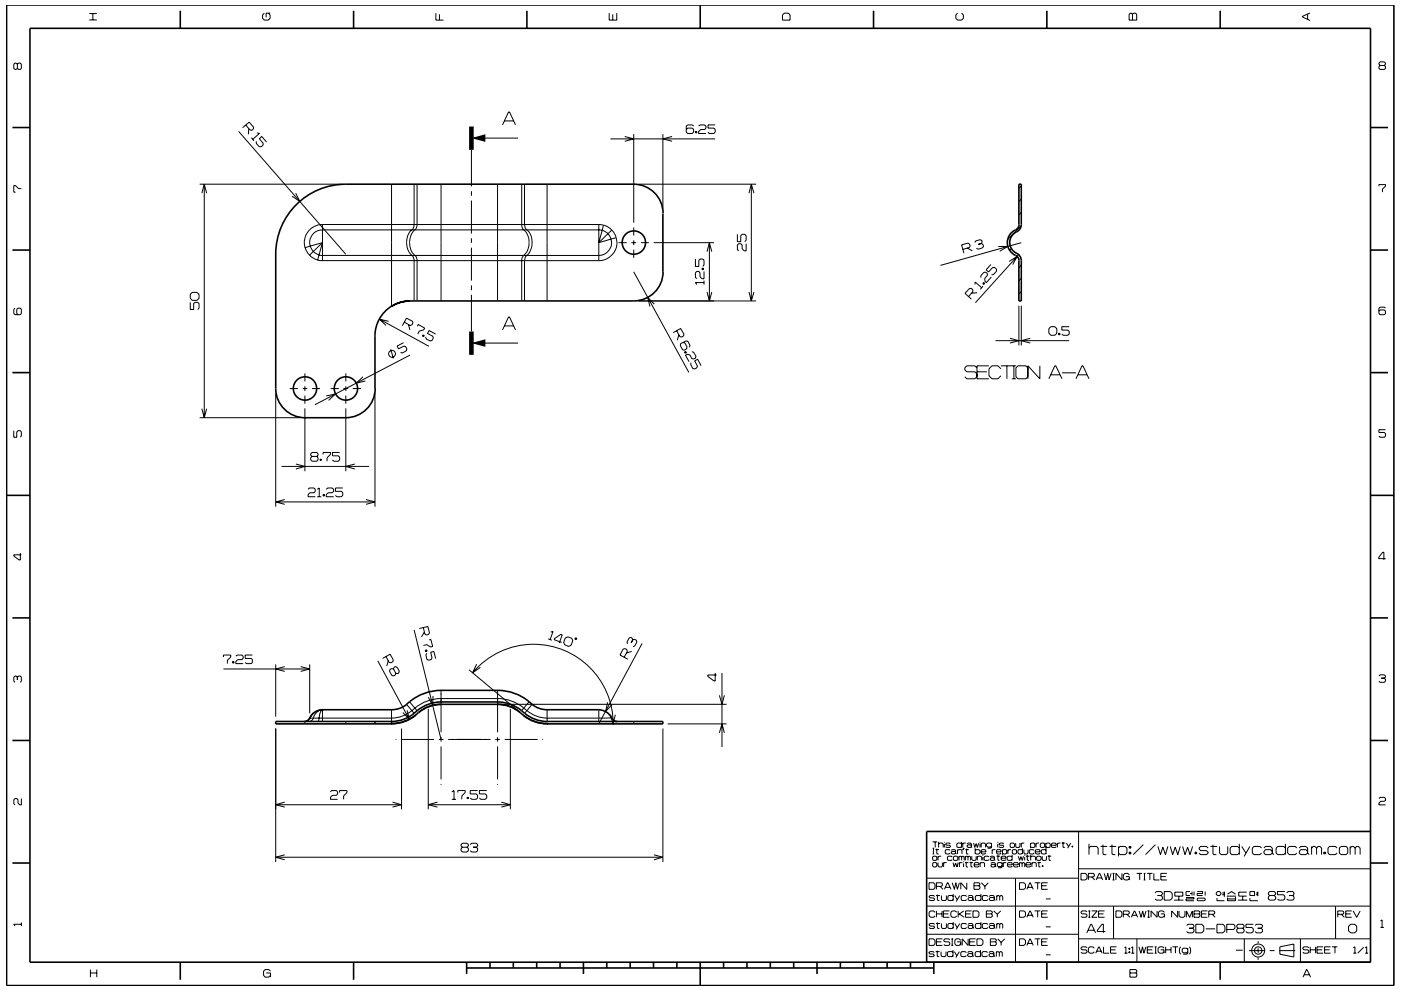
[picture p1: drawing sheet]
<svg xmlns="http://www.w3.org/2000/svg" width="297mm" height="210mm" viewBox="0 0 297 210" stroke-linecap="round" stroke-linejoin="round" font-family="sans-serif">
<g fill="none" stroke="#000" stroke-width=".21">
<path d="M3.7 13.6l-.3-.2h-.2l-.3 .2v.9l.3 .2 .5-.2M3.7 13.6l.2-.2h.4l.2 .2v.9l-.2 .2h-.4l-.2-.2M3.7 13.6v.9M18.9 4.2h1.6M18.9 2.9h1.6M19.7 2.9v1.3M56 2.8l-.3 .4v.7l.3 .4h.9l.4-.4v-.7l-.4-.4M57.3 2.8h-.9v.9M92.4 2.8v1.5h1.6M93.2 3v1.3M129.2 2.8v1.5h1.6v-1.5M129.9 3v1.3"/>
<path d="M166.3 2.8h.8l.4 .4v1.1h-1.6v-1.1zM203 2.8l-.4 .4v.7l.4 .4h.9l.4-.4v-.7l-.4-.4M239.6 2.8h.3l.2 .2 .3-.2h.3l.3 .2v1.3h-1.6v-1.3zM240.1 3v1.3M277.2 3v1.1M277.7 2.7l-1.6 .8v.1l1.6 .8M292.6 13.9l-.2-.3v-.2l.2-.3h.9l.2 .3v.2l-.2 .3M292.6 13.9l-.2 .2v.4l.2 .2h.9l.2-.2v-.4l-.2-.2M292.6 13.9h.9M42.3 39.1h30M43.3 39.1v49.5M50.6 27.9l22.7 26"/>
<path d="M52.1 26.5l.9 1.1h.4l.3-.3 .1-.3-1-1.1-1.4 1.2M52.7 27.3v1.2M53.3 29.2l.5 .7M54.4 30l-.1 .4 .6 .7h.5l.4-.3v-.4l-.8-1 .5-.5 1 1.2M54.5 28.2l.5 .1-1.4 1.2M83 39.1v25.9M87.8 39.1v8.5a1.68 1.68 0 0 1-.9 1.5 4.1 4.1 0 0 0 .8 5.5l.1 .5v8.7M88.4 39.1v8.7l-.2 .7a4 4 0 0 0 .1 6.1l.1 .5v8.7M93.5 39.1v24.7M99.9 31.8v7.7M99.9 29.3h10M105.5 39.1v24.7"/>
<path d="M106.5 26.5l1.3-2.8h.2l1.3 2.8M107 25.7h1.9M110.6 39.1v8.5a1.66 1.66 0 0 0 .9 1.5 4 4 0 0 1-.7 5.4l-.2 .6v8.7M111.2 39.1v8.5l.2 .7a4 4 0 0 1 0 6.2l-.2 .8v8.5M116 39.1v24.7M129.4 29.5h22.2M132.5 29l1.9 .5-1.9 .5M134.4 28.4v18.8M135.4 39.1h24.9M140.5 28.4v15.9M142.5 28.9l-2 .6 2 .5M147.1 26.8l-.3-.3h-1l-.3 .3v1.2l.3 .3h1l.3-.3v-.5l-.3-.3h-1l-.3 .3"/>
<path d="M147.4 27.9h.3v.3h-.3zM147.6 27.9v.3M148.1 26.8l.3-.3h1l.3 .3v.4l-.3 .3h-.8l-.5 .4v.4h1.6M151.6 26.5h-1.5v.7h1.3l.2 .3v.5l-.2 .3h-1l-.3-.3M159.3 39.1v24.7M216.5 39.5l-.5 .5M292.4 39.5v-.3h1.3v.3l-.6 .6v.7M4.5 40h-.6l-.6-.6h-.4v1.4h.4M42.8 41l.5-1.9 .5 1.9M62.7 41l.9 1.7-1.7-1.1M64.7 52.5l.3 .7 .6 .9M65.6 54.1l1 .8 .8 .3"/>
<path d="M65.8 52.2l.6 1.1M66.4 53.3l1.3 .8M66.4 53.3l-.8 .8M67.4 55.2l1 .1M67.6 54.1l-.2 1.1M68.4 55.3h58.6M68.4 51.5l-.8 2.6M68.4 47.6a3.8 3.8 0 0 0-3.7 4.9l1.1-.3M68.4 51.5l-2 1.8M68.4 51.5l-2.6 .7M99.9 40.5v1M99.9 42.5v7"/>
<path d="M99.9 50.5v1M99.9 52.5v7M127 47.6v7.7M127.7 48.8l1.2 .8M127.7 48.8h-59.3a2.66 2.66 0 0 0-2.6 3.4M127.7 48.8l-.7 2.7M127.9 47.7l-.7-.1h-58.8v7.7M127.9 47.7l-.2 1.1M128 47.7l.7 .3 1 .8M128.9 49.6l.6 1.1M128.9 49.6l-1.9 1.9M129.5 50.7a2.71 2.71 0 0 1-2.5 3.5h-58.8l-.6-.1"/>
<path d="M129.5 50.7l-2.5 .8M129.7 48.8l.5 .6 .4 1M129.7 48.8l-.8 .8M130.6 50.4a3.8 3.8 0 0 1-3.6 4.9M130.6 50.4l-1.1 .3M131.2 51.5h1.7M133.9 51.5h1M134.4 57.7l11.6 21.3M134.4 48.3v1.6M134.4 51v1M134.4 52.9v1.8M135.9 51.5h1.7"/>
<path d="M138.6 51.5h12.8M147.4 54.9v1.6h.8v-1.3l.2-.3h.6l.3 .3v1l-.3 .3M148.8 56.9h.3v.3h-.3zM148.8 57h.3M149.3 57.6v1.5h-.5l-.4-.4v-.8l-.2-.3h-.5l-.3 .3v.9l.3 .3M149.3 59.9h-1.9l.3 .5M149.3 59.5v.9M149.9 53.4l.5-1.9 .5 1.9M150.4 51.5v12.3M156.3 49.7v1.6h.8v-1.3l.2-.3h.6l.3 .3v1l-.3 .3M158.2 51.7v1.5h-.4l-.5-.4v-.9l-.2-.2h-.5l-.3 .2v1.1l.3 .2M158.8 41l.5-1.9 .6 1.9"/>
<path d="M204.1 52.9l1.4-.4 .2-.4-.1-.3-.4-.2-1.3 .3 .5 1.8M205.1 52.6l1.1 .6M206.7 51.4l.2-.3 .9-.3 .4 .2-.1 .6M208.1 51.6l-.7 .3M208.1 51.6l.3 .3 .1 .3-.2 .4-.9 .3-.4-.2M208.6 59.9l.2 .2-.2 .2-.2-.1zM210.1 56.1l-1 1.1 .5 .5 .8-.9 .5-.1 .4 .4v.4l-.7 .7-.4 .1M210.2 58.8l-1.1 1.1-.3-.3v-.5l.5-.7v-.4l-.3-.3h-.4l-.7 .8 .1 .4M211.7 52.3h2l-1.7 1M214 55.5l1.6-1.1-.9 1.7M214.4 52.7l-.3 .4M216 54l-9.2 10.2"/>
<path d="M216.5 59.1l-.5 .5M216.5 56.3l-.5 .5M216.5 45l-.5 .5M216.5 42.2l-.5 .6M216.5 47.9l-2.8 2.9M216.5 51.5l-17.1 4.8M3.2 65.4l-.3 .2v.9l.3 .3h1.1l.2-.3v-.9l-.2-.2h-.5l-.2 .2v.9l.2 .3M40.3 64.1v1.6h.8v-1.3l.2-.3h.6l.3 .3v1l-.3 .3M40.8 62h.9l.5 .4v.9l-.5 .4h-.9l-.5-.4v-.9zM64.6 79.2v1.7M73.3 79.2v1.7M77 79.9l-1.5 1.4 2-.5"/>
<path d="M80.4 67.7l10.5 5.7M82.4 68.2l-2-.5 1.5 1.3M82.8 74.1l.6 1.9M83.8 74.7v.1M85.6 72.7l-1.4 .7 .3 .6 1.1-.6 .4 .1 .3 .5-.2 .4-.8 .5-.4-.1M85.7 68.3l1.2 .7 .4-.1 .2-.4v-.3l-1.3-.7-.9 1.6M86.6 68.8l.3 1.2M86.9 75.3l-20.1 10.5M88.5 69.2l.2-.4 1.3 .8-.2 .4-.9 .2-.3 .7M89.7 71l.3 .2-.2 .2-.2-.1zM89.8 71.1l-.1 .2M92.4 70.9l-1.4-.8-.4 .6 1.2 .6 .1 .4-.3 .5-.4 .1-.9-.4v-.4"/>
<path d="M99.9 60.5v1M99.9 62.5v7.8M99.9 72.8h10M106.5 70l1.3-2.8h.2l1.3 2.8M107 69.1h1.9M135.4 63.8h24.9M138.7 64.5l-1.4-1.4 .5 1.9M143.5 70.1l.6 1.3 .4 .1 .4-.2 .1-.4-.7-1.2-1.6 .9M143.9 71l-.3 1.2M144.8 72.6l.4 .1 .5 .9-.1 .4-.5 .3-.4-.1-.5-.9 .1-.4 1.2-.6 .3 .1 .5 .9-.1 .4M145.1 74.7l.3-.2 .1 .3-.2 .1zM145.5 74.7l-.3 .1"/>
<path d="M146.5 76.9l-.1 .4 .5 .9 .4 .1 .4-.3 .2-.4-.6-1.1 .6-.3 .7 1.4M146.7 74.6l.4 .1 .5 .9-.2 .4-.3 .2-.4-.1-.4-.8-.6-.2-.4 .2 .8 1.4M149.9 61.9l.5 1.9 .5-1.9M158.8 61.9l.5 1.9 .6-1.9M204.6 79.9l.4 .4h1.7l.4-.4M205.4 62.9l.9-1.1-.1-.3-.2-.3h-.5l-.9 1 1.4 1.3M206.7 60.3l.1-.5 1.3 1.2M207.1 78l-.4-.4h-1.7l-.4 .4v.4l.4 .5h1.7l.4 .4M207.1 78.9h2.2M207.2 62.1l-1.2 .1M208.4 60.7l-.5 .7M208.4 60l.3 .2"/>
<path d="M209.7 77.6h-2.6v2.7h2.6M211.1 72.3h15.6M212.2 78.2l-.6-.6h-1.3l-.6 .6v1.5l.6 .6h1.3l.6-.6M212.2 77.6h3.2M213.5 77.6v2.7M214.1 71.8l1.9 .5-1.9 .5M215 77.6v2.7M216 64.9v8.4M216.5 61.8l-.5 .5M216.5 64.9v8.4M217.9 78l-.4-.4h-1.7l-.4 .4v1.9l.4 .4h1.7l.4-.4M218.4 71.8l-1.9 .5 1.9 .5"/>
<path d="M220.5 77.6v2.7l-2.6-2.7v2.7M222.8 79.5h1.9M222.8 69.3h.8l.5 .4v1l-.5 .4h-.8l-.4-.4v-1zM224.4 70.7h.3v.3h-.3zM224.6 70.7v.3M225.2 79.1h2.9M226.7 69.3h-1.6v.7h1.3l.3 .3v.6l-.3 .2h-1l-.3-.2M228.6 79.5h1.9M293.7 65.4l-.2-.3h-.9l-.2 .3v1.1l.2 .3h.9l.2-.3v-.5l-.2-.3h-.9l-.2 .3M2.9 91.3v1.4h.7v-1.1l.2-.3h.5l.2 .3v.9l-.2 .2M42.3 88.6h21.4M42.8 86.7l.5 1.9 .5-1.9"/>
<path d="M58.5 83.4v24.1M59.7 98.9h18.6M61.4 82.4h1.8M62.7 98.4l1.9 .5-1.9 .6M64.2 82.4h.9M64.6 86.6v13.3M64.6 81.9v1M64.6 83.9v1.7M66.2 82.4h1.7M66.2 96.8l-.3-.2v-.3l.3-.3h1l.2 .3v.3l-.2 .2M66.2 96.8l-.3 .3v.4l.3 .3h1l.2-.3v-.4l-.2-.3M66.2 96.8h1"/>
<path d="M67.9 97.4h.2v.3h-.2zM68 97.4v.3M68.5 96.4v-.4h1.6v.4l-.8 .7v.7M69.2 84l1.9-.4-1.4 1.3M70.1 82.4h1.7M72 96h-1.5v.7h1.3l.2 .3v.5l-.2 .3h-1.1l-.2-.3M72.8 82.4h1M73.3 86.6v13.3M73.3 81.9v1M73.3 83.9v1.7M74.8 82.4h1.7M75.2 98.4l-1.9 .5 1.9 .6"/>
<path d="M79.5 83.4v24.1M214.5 80.3h.9M222.4 80.3l1.2-2.7h.3l1.3 2.7M228.1 80.3l1.3-2.7h.2l1.3 2.7M293.7 91.1h-1.3v.6h1.1l.2 .3v.5l-.2 .2h-.9l-.2-.2M4.3 117.3v1.5h-.2l-1.2-.9v-.2h1.6M58.5 106.5h21M60.4 106l-1.9 .5 1.9 .5M65.3 103.8l.3-.3h1l.2 .3v.4l-.2 .3h-.9l-.4 .4v.5h1.5M67.3 105.4h.8M67.3 103.8l.4-.3v1.9M68.5 104.9h.3v.3h-.3z"/>
<path d="M68.6 104.9v.3M69.2 103.8l.3-.3h.9l.3 .3v.4l-.3 .3h-.8l-.4 .4v.5h1.5M72.7 103.5h-1.6v.7h1.3l.3 .3v.6l-.3 .3h-1l-.3-.3M77.6 106l1.9 .5-1.9 .5M293.8 118.5h-1.5v-.3l.9-1.1h.2v1.6M47.4 139.4v-.5h1.5v.5l-.7 .6v.8M50 139.2l.3-.3h1l.3 .3v.5l-.3 .2h-.9l-.4 .4v.5h1.6M53.5 138.9h-1.5v.8h1.3l.2 .2v.6l-.2 .3h-1.1l-.2-.3M81.8 139.2l.7 1.3 .4 .1 .4-.2 .1-.4-.7-1.2-1.6 .9M87.8 133.6l5.7 23.2M89.7 133.1l.4 1.4 .3 .2 .4-.1 .3-.4-.4-1.3-1.8 .4M90 134.1l-.6 1"/>
<path d="M90.2 137.9l.3-.1 .1 .3-.3 .1zM90.5 138.6l-.2 .3 .2 1 .3 .1 .6-.1 .2-.3-.3-1.3 .7-.1 .4 1.5M90.5 138h-.3M91 135.7l.4-.1 .3 1.5-.4 .1-.8-.5-.7 .2M116.2 135.5l.8 .3M116.8 134.1l.5-.2-.7 1.8M119.1 136.3l-1.6-.6 .1-.3 1.4-.9 .2 .2-.6 1.7M119.8 135.3l.6-.2 .8 .3 .3 .5-.4 .9-.5 .3-.8-.3-.3-.5zM121.9 135.3h.3l.1 .3h-.3zM132.3 139.4l.7-1.2-.1-.5-.4-.1-.4 .1-.7 1.2 1.7 .9M133.9 138.2l-1.1 .3M134.2 135.7l-.2-.4-.2-.1-.4 .1-.5 .9 .2 .4"/>
<path d="M134.2 135.7l-.4 .7M134.2 135.7l.3-.1 .4 .2 .1 .4-.5 .9h-.3M136.1 136.5l-9.1 17M3.7 143.6l-.3-.2h-.2l-.3 .2v.9l.3 .2M3.7 143.6l.2-.2h.4l.2 .2v.9l-.2 .2M3.7 143.6v.6M47.4 141.9h18.3M49.3 140.3h.3v.3h-.3zM49.5 140.3v.3M58.5 140.9v11.1M58.5 154.5v28.3M60.4 141.4l-1.9 .5 1.9 .5"/>
<path d="M63.8 141.4l1.9 .5-1.9 .5M65.7 140.9v10.4M66.4 152.3h-.6l-.4 .5-.7 .2-.1 .5M66.4 152.3l-.3 .5-.5 .2M66.4 152.3h1.2M67.6 152.3v.5l-.2 .2M67.6 152.3h15.4M68.4 150.5l-.2 .1a1.95 1.95 0 0 0-.6 1.7M68.4 150.5v2.5M68.4 150.5a2.25 2.25 0 0 0-2 1.8M68.4 150.5a2.85 2.85 0 0 0-2.6 1.8h-.1M73.3 153v.5"/>
<path d="M80.1 140.2l6.7 12.4M82.3 140.1l-.3 1.2M83 150.5v2.5M83.4 141.9l.2-.4 .2-.1 .4 .1 .5 .9-.2 .3-.2 .2-.4-.1M83.4 141.9l.5 .9M83.4 141.9l-.3-.1-.4 .2-.1 .4 .5 .8 .3 .2 .4-.2 .1-.4M83.9 156.8h.1M85 156.8h7M85.1 154.5v17.2M86.2 149.4l1.6 1.9M86.3 150.7l.5 1.9-1.4-1.5M86.7 152.1l.2 .4"/>
<path d="M86.8 148.8l1.2 1.4-.7 .5M87.3 150.7l-1.1 .8-1.2 .5-2 .3M90.8 150.4v21.3M91.8 147.6l-.1 2-.9-1.7M93 156.8h1M93.5 148.2h12a8.7 8.7 0 0 1 5.6 2M93.5 146.4v8.9M93.5 156.3v1M93.5 158.3v7M93.5 148.2a8.7 8.7 0 0 0-5.5 2l.4 .5M95 156.8h9M99.4 142.1l10.1 8.4"/>
<path d="M100.2 142.7a16.9 16.9 0 0 1 18.8-5 16.9 16.9 0 0 1 11 16v-.2M101 140.9l-.8 1.8 1.7-1.1M105 156.8h1M105.5 146.4v8.9M105.5 156.3v1M105.5 158.3v7M106.5 149.4h47.5M107 156.8h7M108.2 150.4v21.3M111 150.2l.7 .5M111 150.2l-.4 .5M111.7 150.7l-.5 .6"/>
<path d="M111.7 150.7l1.1 .8 1.2 .5 2 .3M112.2 148.8l-1.2 1.4M112.8 149.4l-1.1 1.3M115 156.8h.1M116 150.5v2.5M116 152.3h11M127 152.3h2.7M127 150.5v2.5M128.8 149l-.4 1.9 1.4-1.4M129.5 151.6l.5 1.9 .5-1.9M134.4 153v.5M140.5 154.5v28.3"/>
<path d="M141.6 153.5h12.4M151.6 142.7v1.7h-.2l-1.3-.9v-.3h1.8M152.5 147.5l.6 1.9 .5-1.9M152.5 155.4l.6-1.9 .5 1.9M153.1 142.7v15.7M292.4 143.4l.2-.3h.9l.2 .3v.2l-.2 .2M292.9 143.8h.6M293.5 143.8l.2 .3v.4l-.2 .2h-.9l-.2-.2M4.5 169.4v1.3h-.3l-.4-.4v-.7l-.2-.2h-.4l-.3 .2v.9l.3 .2M58.5 170.7h26.6M60.4 170.1l-1.9 .6 1.9 .5M70.1 168l.2-.3h1l.3 .3v.4l-.3 .3h-.8l-.4 .4v.4h1.5"/>
<path d="M72 168.1v-.4h1.6v.4l-.7 .7v.7M83.2 170.1l1.9 .6-1.9 .5M90.8 170.7h17.4M92.8 170.1l-2 .6 2 .5M93.5 166.3v.2M95.8 169.5h.9M95.8 168l.5-.3v1.8M97.1 168.1v-.4h1.5v.4l-.7 .7v.7M98 179.7l-.3-.3v-.3l.3-.2h1l.3 .2v.3l-.3 .3M98 179.7l-.3 .3v.4l.3 .3h1l.3-.3v-.4l-.3-.3M98 179.7h1M99 169.1h.3v.3h-.3z"/>
<path d="M99.1 169.1v.3M99.7 179.1l.3-.2h1l.3 .2v.3l-.3 .3M100.3 179.7h.7M101 179.7l.3 .3v.4l-.3 .3h-1l-.3-.3M101.3 167.7h-1.6v.7h1.3l.3 .3v.5l-.3 .3h-1l-.3-.3M103.2 167.7h-1.6v.7h1.3l.3 .3v.5l-.3 .3h-1l-.3-.3M105.5 166.3v.2M106.3 170.1l1.9 .6-1.9 .5M197.7 178.6h1M197.7 179.9h.4M197.9 179.9v1.2M198.3 178.6v1.1"/>
<path d="M198.6 180v1.1h.4M199 179l.2-.2h.6l.2 .2v.7M199 178.6v1.1M200.2 178.6v.1M200.2 179v.7M201.5 179l-.2-.2h-.6l-.2 .3 .2 .2h.6l.2 .3-.2 .1h-.6l-.2-.1M203.9 179l-.2-.2h-.7l-.1 .2v.6l.1 .1h.7l.2-.1M203.9 178.6v1.1M204.1 178.8v.9M204.2 179.9h.2l-.2 .4zM204.3 179.9l-.1 .4M204.8 178.8h-.5l-.2 .2"/>
<path d="M204.9 180v1.1h.4M205 179l.2-.2h.6l.2 .2v.6M206 179.4l-.2-.2h-.6l-.2 .2 .2 .3h.6l.2-.1M206 179.6l.1 .1M206.4 178.8l.3 .9 .3-.8 .2 .8 .3-.9M206.8 179.9v1.2M207.8 178.6v.1M207.8 179v.7M208 179l.2-.2h.5l.3 .2v.7M208 178.8v.9M210.2 179l-.2-.2h-.6l-.2 .2v.4l.2 .3h.6l.2-.3M210.2 178.8v.9l-.2 .2h-.6"/>
<path d="M211.5 178.6v.1M211.5 179v.7M212.8 179l-.2-.2h-.6l-.2 .3 .2 .2h.6l.2 .3-.2 .1h-.6l-.2-.1M214.3 178.8h.6l.2 .2v.6l-.2 .1h-.6l-.1-.1v-.6zM215.3 178.8v.8l.2 .1h.6l.1-.1v-.8M216.5 178.8v.9M216.8 179.9v1.2M217.2 178.8h-.5l-.2 .2M218.5 179l.2-.2h.5l.2 .2v.6l-.2 .1h-.5l-.2-.1M218.5 178.8v1.1M219.7 178.8v.9M220.3 178.8h-.5l-.1 .2"/>
<path d="M220.6 179l.2-.2h.5l.2 .2v.6l-.2 .1h-.5l-.2-.1zM221.7 179l.3-.2h.5l.2 .2v.6l-.2 .1h-.5l-.3-.1M221.7 178.8v1.1M221.8 179.9v1.2M222.9 179.3h1l-.1-.5h-.7l-.2 .2v.6l.2 .1h.7l.1-.1M224.2 178.8v.9M224.8 178.8h-.4l-.2 .2M225.1 178.8h.7M225.4 178.6v1.1h.4M226.1 178.8l.5 .8M227 178.8l-.6 1.1M227.3 179.4h.2v.3h-.2z"/>
<path d="M227.4 179.4v.3M228.7 176.4v27.7M230.9 179.9l.3-.4h1.3l.3 .4v1.4M230.9 179v2.3M233.3 179.5h1.4M233.8 179.2v1.9l.2 .2h.6M235.2 179.5h1.4M235.8 179.2v1.9l.2 .2h.5M237.1 179.9l.4-.4h1l.4 .4v1l-.4 .4h-1l-.4-.4M237.1 179.5v2.1M239.4 179.5h.4v.4h-.4zM239.6 179.5v.4"/>
<path d="M242.4 179.2l-2.1 2.1M245 179.2l-2.1 2.1M245.5 179.5l.5 1.8 .5-1.6 .6 1.6 .5-1.8M248.1 179.5l.5 1.8 .6-1.6 .5 1.6 .5-1.8M250.7 179.5l.5 1.8 .6-1.6 .5 1.6 .6-1.8M256.2 179.9l-.4-.4h-1.2l-.4 .4 .4 .5h1.2l.4 .5-.4 .4h-1.2l-.4-.4M256.6 179.5h1.5M257.2 179.2v1.9l.1 .2h.6M258.6 179.5v1.4l.3 .4h1.1l.3-.4v-1.4M262.8 179.9l-.4-.4h-1.2l-.4 .4v1l.4 .4h1.2l.4-.4M262.8 179v2.3M263.3 179.5l.9 1.4"/>
<path d="M265 179.5l-1.2 2.1M267.5 179.9l-.4-.4h-1.2l-.4 .4v1l.4 .4h1.2l.4-.4M268 179.9l.3-.4h1.1l.3 .4v1M272.5 179.9l-.3-.4h-1.3l-.3 .4v1l.3 .4h1.3l.3-.4M272.5 179v2.3M274.9 179.9l-.3-.4h-1.2l-.4 .4v1l.4 .4h1.2l.3-.4M275.5 179.9l.3-.4h1.1l.3 .4v1M278.1 179.9l.3-.4h.4l.3 .4M278.1 179.5v1.8M279.1 179.9l.4-.4h.3l.4 .4v1.4M279.1 179.9v1.4M283.5 179.9l-.4-.4h-1.2l-.3 .4v1l.3 .4h1.2l.4-.4"/>
<path d="M284 179.9l.3-.4h1.1l.3 .4v1l-.3 .4h-1.1l-.3-.4zM286.3 179.9l.3-.4h.3l.4 .4M286.3 179.5v1.8M287.3 179.9l.4-.4h.3l.4 .4v1.4M287.3 179.9v1.4M292.4 169.4l.2-.3h.9l.2 .3v.3l-.2 .3h-.8l-.3 .3v.4h1.3M4.5 195.7v.7M4.5 196h-1.6l.3 .4M58.5 181.8h82M60.4 181.3l-1.9 .5 1.9 .6M138.6 181.3l1.9 .5-1.9 .6M196.5 198.2h32.2"/>
<path d="M196.5 192.2h94.1M196.6 186.3h32.1M197 199.1h.9l.3 .4v.7l-.3 .3h-.9zM197 187.2h.9l.3 .4v.7l-.3 .3h-.9zM197.7 181.1h.4M197.7 181.8l.2-.2h.6l.1 .2v.5l-.1 .2h-.6l-.2-.2zM197.7 183.1l.2-.1h.6l.1 .1v.6l-.1 .2h-.6l-.2-.2zM198.2 190.2l-.2-.3h-.8l-.2 .3 .2 .3h.8l.2 .3-.2 .2h-.8l-.2-.2M198.2 196.1l-.2-.2h-.8l-.2 .2 .2 .3h.8l.2 .2-.2 .3h-.8l-.2-.2M198.2 193.5l-.2-.3h-.7l-.3 .3v.8l.3 .3h.7l.2-.3M198.3 180.2h.8M198.5 189.9h.8"/>
<path d="M198.5 195.9h.8M198.5 188h1.1l.2-.2v-.4l-.2-.2h-1.1v1.4M198.5 199.8h1.1M198.5 193.2v1.4M198.5 193.8h1.2M198.7 189.7v1.2l.5 .1M198.7 195.7v1.1l.5 .1M198.9 183v.7l.2 .2h.5l.2-.2v-.7M198.9 181.6v.9M199.3 188l.6 .6M199.6 181.6h-.5l-.2 .2M199.6 189.9v.9l.2 .2h.6l.3-.2v-.9"/>
<path d="M199.6 195.9v.8l.2 .2h.6l.3-.2v-.8M199.7 193.2v1.4M199.8 199.1h-1.3v1.4h1.3M200 193.8h1.1M200.1 183v.9M200.2 188.6l.7-1.4h.1l.6 1.4M200.4 188.2h1M200.7 183h-.5l-.1 .1M201.3 193.2h-1.3v1.4h1.3M201.4 199.3l-.2-.2h-.9l-.2 .5 .2 .2h.9l.2 .2v.3l-.2 .2h-.9l-.2-.2M201.4 180.4l-.1-.2h-.7l-.2 .2v.5l.2 .2h.7l.1-.2M201.7 180.4l.2-.2h.5l.2 .2v.5"/>
<path d="M201.7 199.1h.4M201.9 199.1v1.4M201.9 187.2l.5 1.4 .2-1.4 .4 1.4 .4-1.4M201.9 181.8l-.2-.2h-.7l-.1 .2v.5l.1 .2h.7l.2-.2M202.1 183l.2 .9 .3-.9 .3 .9 .3-.9M202.1 190.2l-.2-.3h-.7l-.2 .3v.6l.2 .2h.7l.2-.2M202.1 196.1l-.2-.2h-.7l-.2 .2v.6l.2 .2h.7l.2-.2M202.1 189.6v1.4M202.1 195.6v1.3M202.1 181.8l.2-.2h.6l.2 .2v.5l-.2 .2h-.6l-.2-.2zM202.4 189.9l.5 .9M202.4 195.9l.5 .8"/>
<path d="M202.6 180.8l-.2-.2h-.5l-.2 .2 .2 .3h.5l.2-.2M202.6 180.9l.2 .2M202.9 193.5l-.3-.3h-.7l-.3 .3v.8l.3 .3h.7l.3-.3M202.9 199.8h.8v.7M203 180.4l.2-.2h.6l.2 .2v.7M203 180.2v.9M203.2 193.2v1.4M203.3 181.8l.2-.2 .4 .2M203.3 181.6v.9M203.4 193.8l1 .8M203.4 183v.9M203.5 189.9l-.8 1.3"/>
<path d="M203.5 195.9l-.8 1.2M203.7 199.5l-.3-.4h-.7l-.3 .4v.7l.3 .3h.7l.3-.3M203.9 181.8v.7M203.9 181.8l.1-.2 .4 .2v.7M204 183h-.4l-.2 .1M204.3 182.7v.2M204.3 183.1v.8M204.3 193.2l-1.1 .8M204.6 183h.7M204.7 180.2h.7M204.7 181.6v.9M204.7 181.8l.1-.2 .4 .2"/>
<path d="M204.7 193.8h1.1M204.8 182.8v1l.4 .1M204.9 190.2l-.2-.3h-.7l-.2 .3v.6l.2 .2h.7l.2-.2M204.9 196.1l-.2-.2h-.7l-.2 .2v.6l.2 .2h.7l.2-.2M205 187.2v1.4l-1.3-1.4v1.4M205.2 190.2l.2-.3h.7l.2 .3v.6M205.2 196.1l.2-.2h.7l.2 .2v.6M205.2 181.8v.7M205.2 181.8l.2-.2 .4 .2v.7M205.3 199.1v1.4l-1.3-1.4v1.4M205.6 183h.7M205.6 199.8h1"/>
<path d="M205.9 182.8v1l.3 .1M206 193.2h-1.3v1.4h1.3M206 181.6v.7l.2 .2h.6l.2-.2v-.7M206.3 193.2h1l.3 .3v.8l-.3 .3h-1zM206.3 190.6l-.2-.2h-.7l-.2 .2 .2 .4h.7l.2-.2M206.3 196.5l-.2-.2h-.7l-.2 .2 .2 .4h.7l.2-.2M206.3 190.8l.2 .2M206.3 196.7l.2 .2M206.5 187.2h1.1l.2 .2-.2 .5 .2 .2v.3l-.2 .2h-1.1zM206.5 187.9h1.1M206.5 183.4h1.1l-.2-.4h-.7l-.2 .1v.6l.2 .2h.7l.2-.2M206.8 180.4l.1-.2h.7l.2 .2v.5l-.2 .2h-.7l-.1-.2"/>
<path d="M206.8 199.1h-1.2v1.4h1.2M207.1 199.1h1l.3 .4v.7l-.3 .3h-1zM207.2 181.8l.2-.2h.5l.2 .2v.7M207.2 181.6v.9M207.8 183.1l.2-.1h.6l.1 .1v.8M207.8 183v.9M208 190.2l-.2-.3h-.8l-.2 .3v.6l.2 .2h.8l.2-.2M208 196.1l-.2-.2h-.8l-.2 .2v.6l.2 .2h.8l.2-.2M208 189.6v1.4M208 195.6v1.3M208 180.7h1v-.3l-.2-.2h-.6l-.2 .2v.5l.2 .2h.6l.2-.2M208.1 187.2l.7 .8"/>
<path d="M208.4 181.3v.2M208.4 181.8v.7M208.8 188v.6M209.1 193.2h1.1l.2 .2-.2 .4 .2 .2v.3l-.2 .3h-1.1zM209.1 193.8h1.1M209.5 190.2l-.3-.3h-.7l-.2 .3v.6l.2 .2h.7l.3-.2M209.5 196.1l-.3-.2h-.7l-.2 .2v.6l.2 .2h.7l.3-.2M209.5 187.2l-.7 .8M209.7 181.8l-.2-.2h-.7l-.1 .2v.5l.1 .2h.7l.2-.2M209.7 190.2l.3-.3h.6l.2 .3v.6M209.7 196.1l.3-.2h.6l.2 .2v.6M209.9 181.8l.2-.2h.5l.3 .2v.5"/>
<path d="M210 199.1h1l.2 .2-.2 .5 .2 .2v.3l-.2 .2h-1zM210 199.8h1M210.1 183.1l.2-.1h.5l.2 .1v.6M210.4 180.2v.9M210.7 193.2l.8 .7M210.8 190.6l-.2-.2h-.6l-.3 .2v.2l.3 .2h.6l.2-.2M210.8 196.5l-.2-.2h-.6l-.3 .2v.2l.3 .2h.6l.2-.2M210.8 190.8l.2 .2M210.8 196.7l.2 .2M210.9 182.2l-.3-.3h-.5l-.2 .3 .2 .3h.5l.3-.2M210.9 182.3l.1 .2M211 183.5l-.2-.2h-.5l-.2 .2 .2 .4h.5l.2-.2"/>
<path d="M211 183.7l.2 .2M211 180.2h-.4l-.2 .2M211.3 181.6h.7M211.3 180.7h1l-.2-.5h-.6l-.2 .2v.5l.2 .2h.6l.2-.2M211.3 190.2l.2-.3 .5 .3M211.3 189.9v1.1M211.3 195.9v1M211.3 196.1l.2-.2 .5 .2M211.5 193.9v.7M211.5 199.1l.8 .8M211.6 181.4v1l.3 .1M212 190.2l.2-.3 .4 .3v.8"/>
<path d="M212 190.2v.8M212 196.1v.8M212 196.1l.2-.2 .4 .2v.8M212.2 193.2l-.7 .7M212.3 182h1v-.2l-.2-.2h-.6l-.2 .2v.5l.2 .2h.6l.2-.2M212.3 199.9v.6M212.5 183.1l-.2-.1h-.7l-.2 .1v.5l.2 .2h.7l.2-.2M212.5 183v.9l-.2 .2h-.7M212.6 180.4l.1-.2h.6l.1 .2v.5l-.1 .2h-.6l-.1-.2M212.6 180.2v1.1M212.7 183v.9M213 199.1l-.7 .8"/>
<path d="M213.4 183h-.5l-.2 .1M213.6 183.4h1l-.1-.4h-.7l-.2 .1v.6l.2 .2h.7l.1-.2M213.7 180.2v.9M214.4 180.2h-.5l-.2 .2M214.6 181.8l-.2-.2h-.7l-.2 .2v.5l.2 .2h.7l.2-.2M214.6 181.3v1.2M214.6 180.4l.2-.2h.5l.2 .2v.5l-.2 .2h-.5l-.2-.2zM214.9 183.4h1l-.2-.4h-.6l-.2 .1v.6l.2 .2h.6l.2-.2M215.3 186.3v17.8M215.9 181.6l.3 .9 .2-.8 .3 .8 .3-.9M216.2 183v.9M216.2 183.1l.2-.1 .3 .1"/>
<path d="M216.2 199.1h.9l.3 .4v.7l-.3 .3h-.9zM216.2 187.2h.9l.3 .4v.7l-.3 .3h-.9zM216.2 193.2h.9l.3 .3v.8l-.3 .3h-.9zM216.7 183.1l.2-.1 .4 .1v.8M216.7 183.1v.8M216.8 180.4l-.2-.2h-.6l-.2 .2v.5l.2 .2h.6l.2-.2M217.1 180.2v.7l.2 .2h.5l.2-.2v-.7M217.3 181.3v.2M217.3 181.8v.7M217.5 183.4h1l-.1-.4h-.7l-.2 .1v.6l.2 .2h.7l.1-.2M217.5 181.6h.8M217.7 194.6l.7-1.4 .7 1.4"/>
<path d="M217.7 188.6l.7-1.4 .7 1.4M217.8 181.4v1l.4 .1M217.9 194.1h1M217.9 188.2h1M218.5 181.8l.2-.2h.6l.2 .2v.7M218.5 181.3v1.2M218.8 183.1l.2-.1h.5l.2 .1v.8M218.8 183v.9M219.2 180.4l-.1-.2h-.7l-.2 .2v.5l.2 .2h.7l.1-.2M219.4 199.1h1.2M219.4 193.2h1.2M219.4 187.2h1.2"/>
<path d="M219.5 180.7h1l-.2-.5h-.6l-.2 .2v.5l.2 .2h.6l.2-.2M219.8 181.8l.2-.2h.5l.2 .2v.5l-.2 .2h-.5l-.2-.2zM220 183h.7M220 187.2v1.4M220 193.2v1.4M220 199.1v1.4M220.3 182.8v1l.3 .1M220.8 199.8h1.1M220.8 193.8h1.1M220.8 187.9h1.1M221 183.6h.1v.2h-.1zM221 181.6v.7l.1 .2h.6l.2-.2v-.7"/>
<path d="M221.1 183.6v.2M221.7 196.6h1.1M221.7 190.7h1.1M221.8 180.4l-.2-.2h-.6l-.2 .2v.5l.2 .2h.6l.2-.2M222.1 199.1h-1.3v1.4h1.3M222.1 187.2h-1.3v1.4h1.3M222.1 193.2h-1.3v1.4h1.3M222.1 181.6h.8M222.4 181.4v1l.4 .1M228.7 199.1h61.9M228.7 184.3h61.9M229.2 185.2h.9l.4 .4v.7l-.4 .3h-.9z"/>
<path d="M230.4 197.9l.9-1.9h.1l.9 1.9M230.5 193.4l-.2-.2h-.9l-.2 .2 .2 .4h.9l.2 .2v.3l-.2 .3h-.9l-.2-.3M230.7 197.3h1.3M230.8 186h1l.2-.2v-.3l-.2-.3h-1v1.4M230.8 193.2h.4M230.8 194.6h.4M231 193.2v1.4M231.5 186l.6 .6M231.5 193.2h1.1l-1.1 1.4h1.1M232.4 186.6l.6-1.4h.2l.6 1.4M232.6 186.2h1M232.9 193.8h1.1"/>
<path d="M234.1 185.2l.4 1.4 .4-1.4 .3 1.4 .4-1.4M234.2 193.2h-1.3v1.4h1.3M234.4 197.6h-1.7v-.3l.9-1.3h.3v1.9M235.9 185.2h.4M235.9 186.6h.4M236.1 185.2v1.4M236.1 192.2v6.9M236.6 193.2h1l.3 .3v.8l-.3 .3h-1zM237.9 185.2v1.4l-1.3-1.4v1.4M238.2 193.9h1l.2-.2v-.3l-.2-.2h-1v1.4M238.7 185.9h.7v.7M238.9 193.9l.7 .7"/>
<path d="M239.4 180.8h.4v.3h-.4zM239.4 185.6l-.3-.4h-.6l-.3 .4v.7l.3 .3h.6l.3-.3M239.6 180.8v.3M239.9 194.6l.6-1.4 .7 1.4M240.1 194.1h.9M241 185.2h1.1M241 199.1v5M241.5 193.2l.4 1.4 .4-1.4 .3 1.4 .4-1.4M241.6 185.2v1.4M242.5 185.2h.4M242.5 186.6h.4M242.7 185.2v1.4"/>
<path d="M243.2 185.2h1.1M243.3 193.2h.5M243.3 194.6h.5M243.5 193.2v1.4M243.8 185.2v1.4M244.6 185.2v1.4h1.2M244.9 189.4l.3-.3h1l.3 .3v.2l-.3 .3M245.3 193.2v1.4l-1.2-1.4v1.4M245.4 189.9h.8M246.1 193.8h.8v.8M246.1 185.9h1.1M246.2 189.9l.3 .3v.5l-.3 .2h-1l-.3-.2"/>
<path d="M246.8 189.1h1.3l.4 .4v1l-.4 .4h-1.3zM246.9 193.5l-.4-.3h-.6l-.3 .3v.8l.3 .3h.6l.4-.3M247.4 185.2h-1.3v1.4h1.3M248.9 190.9h2M249.1 189.2h1.7v.9h-1.7zM249.7 193.2v1.4l-1.3-1.4v1.4M249.9 190.1v.8M250 193.2v1.1l.3 .3h.6l.3-.3v-1.1M251.5 190.4h1.6v.3h-1.6v.3h1.6M251.5 194.6v-1.4l.7 1.4 .6-1.4v1.4M251.6 196.3l.3-.3h1l.3 .3v.3l-.3 .3M252.1 196.9h.8"/>
<path d="M252.3 189.1h-.8v.8h.8M252.3 189.5h.4M252.7 189.1v.8M252.9 196.9l.3 .2v.5l-.3 .3h-1l-.3-.3M253.1 193.2h1.1l.2 .2-.2 .4 .2 .3v.2l-.2 .3h-1.1zM253.1 193.8h1.1M253.2 189.1v.8M253.4 180.8h.3v.3h-.3zM253.5 196h1.3l.4 .5v.9l-.4 .5h-1.3zM253.5 180.8v.3M253.8 189.1h1.2v.4h-1.2v.4h1.2M254 190.5h1.4l.1 .4-.1 .1h-1.4l-.2-.1z"/>
<path d="M254.7 193.8h1.1M255.5 189.1v.8M255.6 197h2M256 193.2h-1.3v1.4h1.3M256.3 193.9h1l.3-.2v-.3l-.3-.2h-1v1.4M257 193.9l.6 .7M258 196h1.3l.4 .5v.9l-.4 .5h-1.3zM258 190.5v.5h1.6M258.1 189.1h.5l.3 .3v.2l-.3 .3h-.5l-.2-.3v-.2zM259.1 189.4h.5M259.1 189.8h.5M259.6 189.1v1.1"/>
<path d="M260.1 190.1h2M260.1 197.1h1.4l.3-.2v-.6l-.3-.3h-1.4v1.9M260.3 190.7h1.7M260.3 190.4v.6h1.7v-.6M260.3 189.6l.8-.5 .9 .5M262.5 196.9l-.3 .2v.5l.3 .3h1l.3-.3v-.5l-.3-.2M262.5 196.9l-.3-.3v-.3l.3-.3h1l.3 .3v.3l-.3 .3M262.5 196.9h1M262.5 190.9h2M263.5 190.1v.8M263.8 199.1v5M264.3 189.2h-1.7v.9h1.7"/>
<path d="M265 189.1h1v.8h-1zM265 190.5v.5h1.7M265.7 196h-1.5v.7h1.2l.3 .3v.6l-.3 .3h-.9l-.3-.3M266.1 196.3l.3-.3h1l.3 .3v.3l-.3 .3M266.3 189.4h.4M266.3 189.8h.4M266.7 196.9h.7M266.7 189.1v1M266.7 199.6v.5M267.4 196.9l.3 .2v.5l-.3 .3h-1l-.3-.3M269.2 189.9h1M269.2 189.9l-.3-.3v-.2l.3-.3h1l.3 .3v.2l-.3 .3"/>
<path d="M269.2 189.9l-.3 .3v.5l.3 .2h1l.3-.2v-.5l-.3-.3M269.7 180.6l-.3-.4h-1.1l-.3 .4v.3l.3 .4h1.1l.3-.4M269.7 180.9l.4 .4M272.4 189.1h-1.6v.7h1.3l.3 .3v.6l-.3 .2h-1l-.3-.2M272.8 189.4l.3-.3h1l.3 .3-.3 .5M273.4 189.9h.7M274.1 189.9l.3 .3v.5l-.3 .2h-1l-.3-.2M275.7 199.1v5M277.2 180.6l-.3-.4h-1.1l-.3 .4v.3l.3 .4h1.1l.3-.4M277.2 180.9l.4 .4M280.7 180.8h.3v.3h-.3zM280.9 180.8v.3"/>
<path d="M283.2 192.2v6.9M283.6 193.9h1.1l.2-.2v-.3l-.2-.2h-1.1v1.4M284.4 193.9l.6 .7M285.3 193.8h1.1M285.9 196.5l.5-.5h.8l.5 .5v.9l-.5 .5h-.8l-.5-.5zM286.6 193.2h-1.3v1.4h1.3M286.9 193.2l.8 1.4 .7-1.4M292.7 195.4l.3-.3v1.6M292.7 196.7h.7M19.2 206.4h1.3M19.2 205.7v1.6M20.5 205.7v1.6"/>
<path d="M56.5 206.4h.9v.9M57.4 206l-.4-.4h-.8l-.3 .4v.9l.3 .4h.8l.4-.4M198.1 202l-.2-.2h-.8l-.2 .2 .2 .3h.8l.2 .3-.2 .3h-.8l-.2-.2M198.4 201.8h.8M198.7 201.6v1.2l.4 .1M199.5 201.8v.9l.2 .2h.7l.2-.2v-.9M201.7 200.5h.4M202.1 202l-.3-.2h-.7l-.2 .2v.7l.2 .2h.7l.3-.2M202.1 201.5v1.4M202.3 201.8l.6 .9M203.4 201.8l-.8 1.3M204.9 202l-.3-.2h-.7l-.2 .2v.7l.2 .2h.7l.3-.2"/>
<path d="M205.1 202.1l.3-.3h.6l.2 .3v.6M206.2 202.5l-.2-.2h-.6l-.3 .2v.2l.3 .2h.6l.2-.2M206.2 202.7l.3 .2M207.9 202.1l-.2-.3h-.7l-.2 .3v.6l.2 .2h.7l.2-.2M207.9 201.5v1.4M209.4 202.1l-.2-.3h-.8l-.2 .3v.6l.2 .2h.8l.2-.2M209.7 202.1l.2-.3h.6l.2 .3v.6M210.7 202.5l-.2-.2h-.6l-.2 .2 .2 .4h.6l.2-.2M210.7 202.7l.2 .2M211.2 201.8v1.1M211.2 202.1l.2-.3 .5 .3M211.9 202.1l.2-.3 .4 .3v.8"/>
<path d="M211.9 202.1v.8M217.7 200.5l.7-1.4 .7 1.4M217.9 200.1h1M221.7 202.5h1.1M230.5 201l-.2-.2h-.9l-.2 .4 .2 .3h.9l.2 .2v.3l-.2 .2h-.9l-.2-.2M232 201.1l-.3-.3h-.6l-.3 .3v.8l.3 .3h.6l.3-.3M232.3 202.2l.7-1.4 .7 1.4M232.5 201.8h1M234 200.8v1.4h1.2M235.5 201.5h1M236.7 200.8h-1.2v1.4h1.2M238.4 202.2h.7"/>
<path d="M238.4 201l.3-.2v1.4M239.3 201.1h.3v.2h-.3zM239.3 201.9h.3v.2h-.3zM239.4 201.1v.2M239.4 201.9v.2M239.6 205.6h1.2l.2 .3-.2 .5 .2 .2v.4l-.2 .3h-1.2zM239.6 206.4h1.2M239.9 202.2h.6M239.9 201l.3-.2v1.4M241.5 200.8l.4 1.4 .3-1.4 .3 1.4 .4-1.4M243.2 201.5h1.1M244.5 200.8h-1.3v1.4h1.3"/>
<path d="M244.8 200.8h.4M244.8 202.2h.4M245 200.8v1.4M246.1 201.5h.7v.7M246.8 201.1l-.3-.3h-.6l-.4 .3v.8l.4 .3h.6l.3-.3M247.1 201.5h1.2M247.1 200.8v1.4M248.3 200.8v1.4M248.6 200.8h1.2M249.2 200.8v1.4M250.4 200.8a1.09 1.09 0 0 0 0 1.6M251.8 201.3l-.2-.2h-.7l-.2 .2v.6l.2 .2h.7l.2-.2"/>
<path d="M251.8 201.1v1.1l-.2 .2h-.7M252.1 200.8a1.1 1.1 0 0 1 0 1.6M262 201.5h1.5M264.8 201.6h3.4M266.7 201.1v1M266.7 203.1v.5M269.2 201.6h1M271.2 201.6h3.4M274.3 203l-2.9-.6v-1.6l2.9-.6v2.8M276.3 207.3l.7-1.6h.1l.8 1.6M276.5 206.8h1.1M277.5 201l-.2-.2h-.9l-.2 .4 .2 .3h.9l.2 .2v.3l-.2 .2h-.9l-.2-.2"/>
<path d="M277.8 201.5h1.1M277.8 200.8v1.4M278.9 200.8v1.4M279.2 201.5h1.1M280.5 200.8h-1.3v1.4h1.3M280.8 201.5h1.1M282.1 200.8h-1.3v1.4h1.3M282.4 200.8h1.1M283 200.8v1.4M286.9 202.2h.7M286.9 201l.4-.2v1.4M289.1 200.9l-1.2 1.3"/>
<path d="M289.4 202.2h.7M289.4 201l.4-.2v1.4"/>
<circle cx="83.1" cy="75.1" r=".73"/>
<circle cx="266.8" cy="201.6" r="1.38"/>
<circle cx="266.8" cy="201.6" r=".79"/>
</g>
<g fill="none" stroke="#000" stroke-width=".34">
<path d="M1.4 1.1h294.1v207.9h-294.1zM6.4 6h284.2v198.1h-284.3zM38.2 2.3v3.7M75 2.3v3.7M111.7 2.3v3.7M148.5 1.1v4.9M185.2 2.3v3.7M222 2.3v3.7M258.7 2.3v3.7M2.6 27h3.7M216 39.1h.5v8.5a1.99 1.99 0 0 1-1.4 1.8 2.56 2.56 0 0 0 .8 4.5 1.72 1.72 0 0 1 .6 1.4v8.5h-.5l.1-8.5a1.6 1.6 0 0 0-1.3-1.4 3 3 0 0 1 .8-5.3l.4-.6zM290.6 27h3.7"/>
<path d="M2.6 53h3.7M140.5 45.3l.1 12.4a6.2 6.2 0 0 1-6.2 6.1h-47.7a7 7 0 0 0-3.7 1.2 7.8 7.8 0 0 1 3.9-1.2M140.6 45.2a6.2 6.2 0 0 0-6.2-6.1h-61.1a15 15 0 0 0-5.8 1.1 14.9 14.9 0 0 0-9 13.7v28.5a6.2 6.2 0 0 0 6.2 6.2h8.6M290.6 53h3.7M2.6 79h3.7M79.5 71.3v11.1M83 64.9a7.5 7.5 0 0 0-3.5 6.3M290.6 79h3.7M79.5 82.4a6.2 6.2 0 0 1-6.2 6.2M1.4 105.1h4.9M290.6 105.1h4.9M2.6 131.1h3.7"/>
<path d="M290.6 131.1h3.7M2.6 157.1h3.7M58.5 153h24.5v.5h-24.5zM79.5 153v.5M86.2 149.4l-.9 .6-1.7 .5h-15.2a3.2 3.2 0 0 0-2.9 2.1l-.6 .4h-.4M86.8 148.8l-.6 .6M88.7 151.1a8 8 0 0 1-5.8 2.4h.1M93.5 149.4h12.7l2.2 .6 1.9 1.1M93.5 146.4h12a11 11 0 0 1 7.8 3.3l1 .5 1.7 .3M93.5 148.9h11.9a8.1 8.1 0 0 1 5.8 2.4M93.6 146.4a10.4 10.4 0 0 0-6.7 2.4M93.6 148.9a8.8 8.8 0 0 0-6.4 2.8l-2 1-2.2 .3"/>
<path d="M93.6 149.4l-1.5 .1-1.5 .5-1.8 1.1M110.3 151.1l.6 .6M110.9 151.7a8 8 0 0 0 5.2 1.8h-.1M111.3 151.3l1.2 .8 1.3 .6 2.2 .3M116 150.5h11a3.3 3.3 0 0 1 2.9 2.1l.9 .4M116 153h24.5M116 153.5h24.5M140.5 153v.5M290.6 157.1h3.7M290.6 176.4h-94.1v27.7M2.6 183h3.7M290.6 183h3.7"/>
<path d="M38.2 204.1v3.7M75 204.1v3.7M98.9 205.3h99.1M98.9 204.1v2.5M103.9 204.1v1.2M108.8 204.1v1.2M113.8 204.1v1.2M118.7 204.1v1.2M123.7 204.1v2.5M128.6 204.1v1.2M133.6 204.1v1.2M138.6 204.1v1.2"/>
<path d="M143.5 204.1v1.2M148.5 204.1v4.9M153.4 204.1v1.2M158.4 204.1v1.2M163.3 204.1v1.2M168.3 204.1v1.2M173.2 204.1v2.5M178.2 204.1v1.2M183.1 204.1v1.2M188.1 204.1v1.2M193 204.1v1.2M198 204.1v2.5"/>
<path d="M222 204.1v3.7M258.7 204.1v3.7"/>
<circle cx="134.4" cy="51.4" r="2.48"/>
<circle cx="64.7" cy="82.4" r="2.48"/>
<circle cx="73.3" cy="82.4" r="2.48"/>
</g>
<path d="M99.9 26.8v5M99.9 70.3v5" fill="none" stroke="#000" stroke-width=".97" stroke-linecap="butt"/>
<path d="M99.9 29.3l3-.8v1.6zM99.9 72.8l3-.8v1.6z" fill="#000"/>
</svg>
